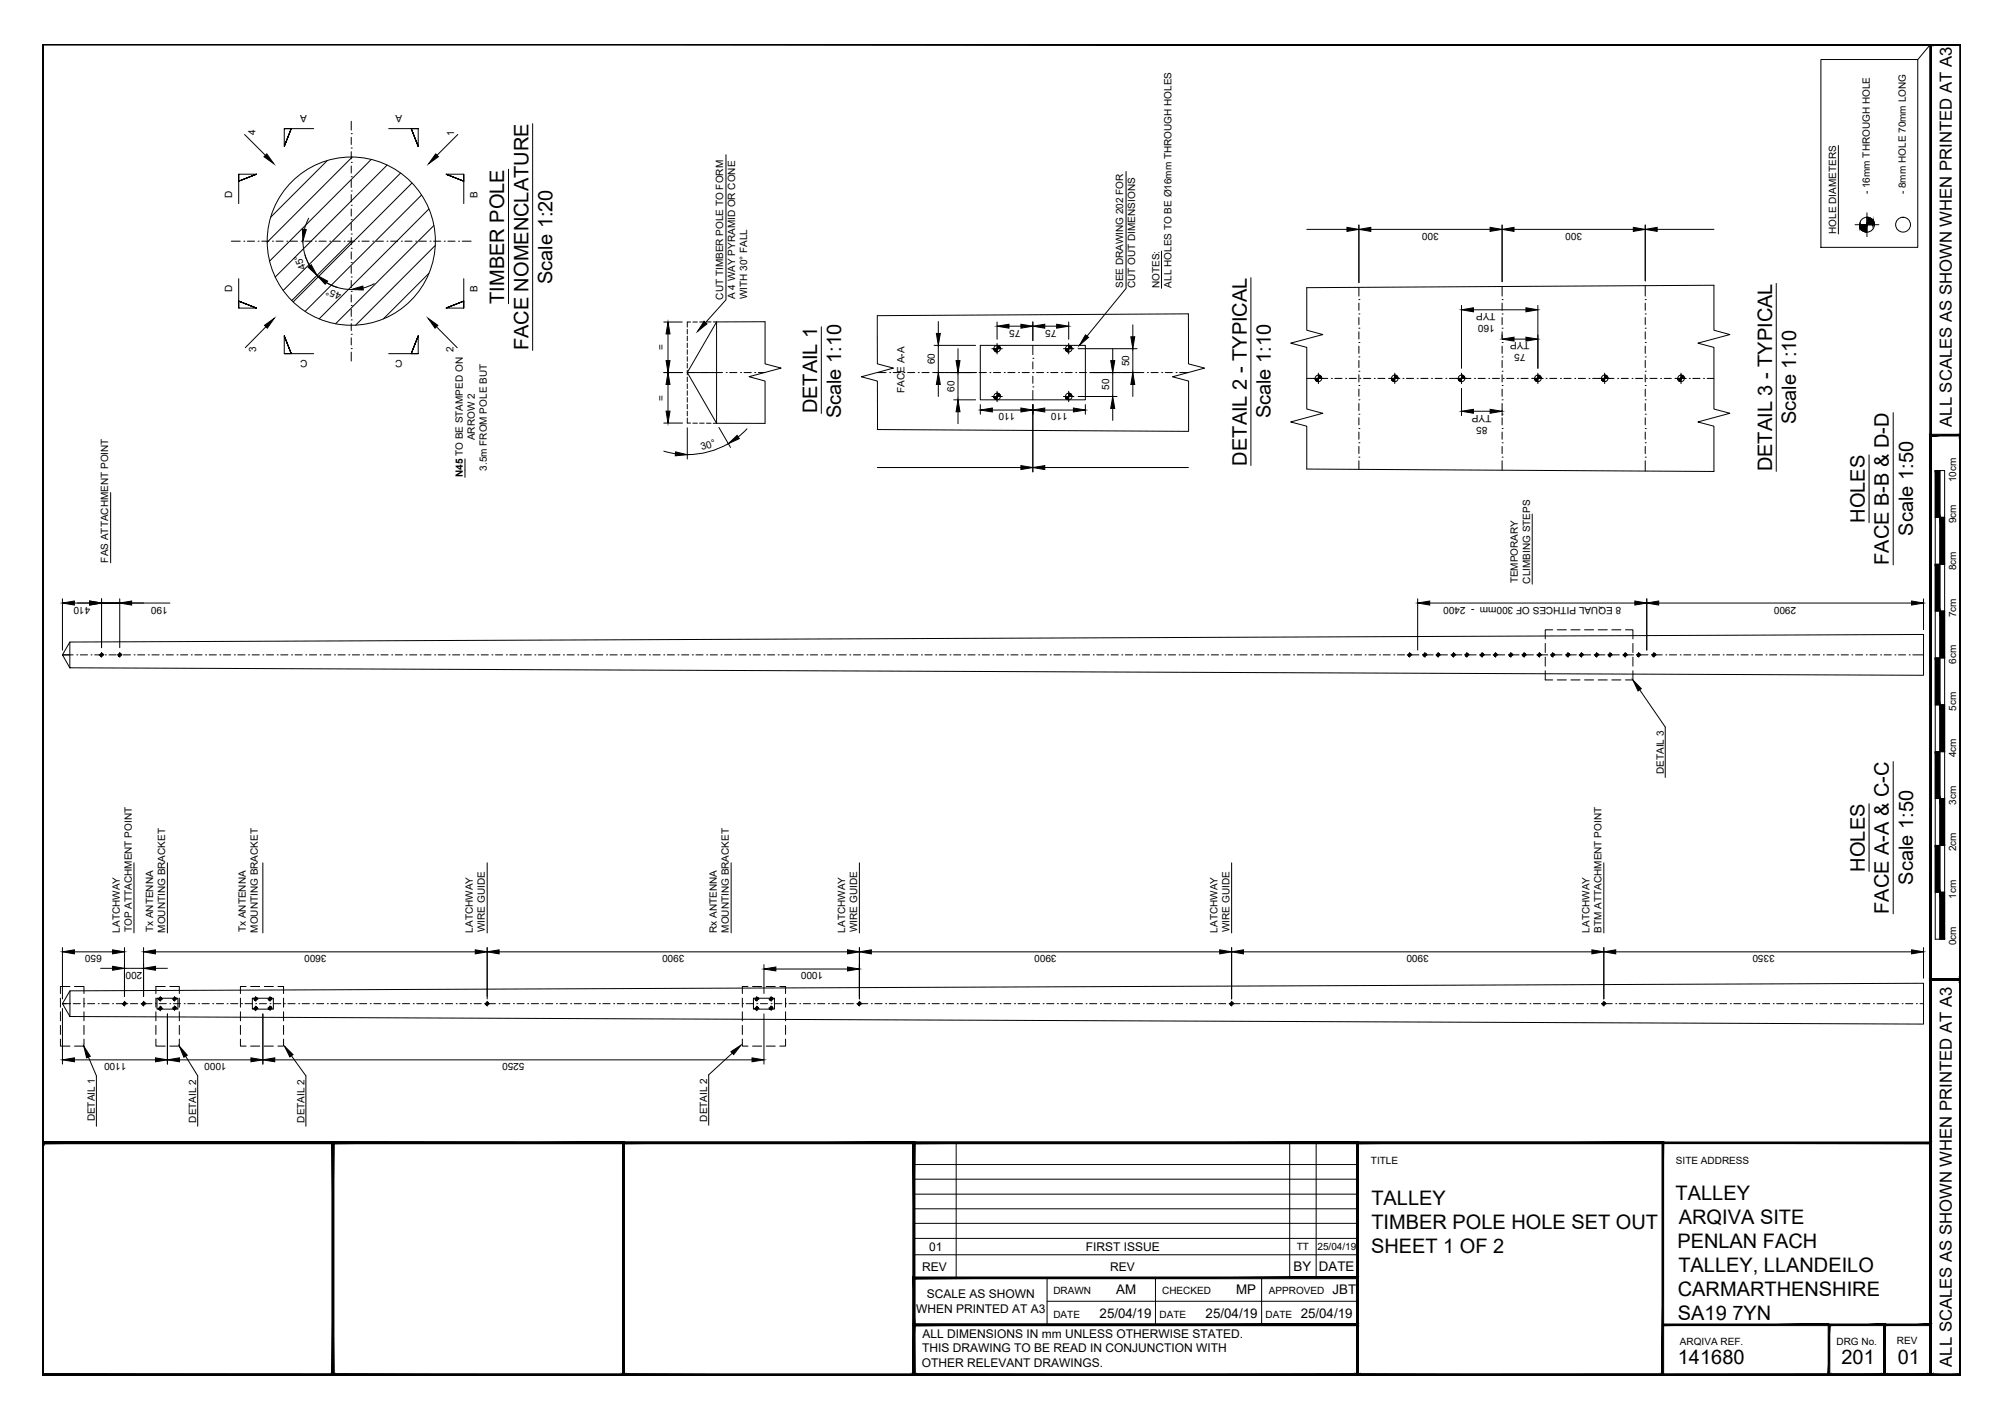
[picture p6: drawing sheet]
<svg xmlns="http://www.w3.org/2000/svg" width="420mm" height="297mm" viewBox="0 0 420 297" stroke-linecap="round" stroke-linejoin="round" font-family="sans-serif">
<defs><g id="words">
<g font-size="4.2">
<text x="115.8" y="59.5" transform="rotate(-90 115.8 59.5)">Scale 1:20</text>
<text x="105.7" y="63.6" transform="rotate(-90 105.7 63.6)">TIMBER POLE</text>
<text x="110.7" y="73.4" transform="rotate(-90 110.7 73.4)">FACE NOMENCLATURE</text>
<text x="171.2" y="86.6" transform="rotate(-90 171.2 86.6)">DETAIL 1</text>
<text x="176.3" y="87.7" transform="rotate(-90 176.3 87.7)">Scale 1:10</text>
<text x="266.3" y="87.7" transform="rotate(-90 266.3 87.7)">Scale 1:10</text>
<text x="376.4" y="88.9" transform="rotate(-90 376.4 88.9)">Scale 1:10</text>
<text x="261.2" y="97.5" transform="rotate(-90 261.2 97.5)">DETAIL 2 - TYPICAL</text>
<text x="371.3" y="98.7" transform="rotate(-90 371.3 98.7)">DETAIL 3 - TYPICAL</text>
<text x="390.8" y="109.5" transform="rotate(-90 390.8 109.5)">HOLES</text>
<text x="400.9" y="112.2" transform="rotate(-90 400.9 112.2)">Scale 1:50</text>
<text x="395.8" y="118.3" transform="rotate(-90 395.8 118.3)">FACE B-B &amp; D-D</text>
<text x="390.8" y="182.6" transform="rotate(-90 390.8 182.6)">HOLES</text>
<text x="400.9" y="185.3" transform="rotate(-90 400.9 185.3)">Scale 1:50</text>
<text x="395.8" y="191.4" transform="rotate(-90 395.8 191.4)">FACE A-A &amp; C-C</text>
<text x="351.1" y="251.4">TALLEY</text>
<text x="287.4" y="252.4">TALLEY</text>
<text x="287.4" y="257.5">TIMBER POLE HOLE SET OUT</text>
<text x="351.8" y="256.4">ARQIVA SITE</text>
<text x="287.3" y="262.5">SHEET 1 OF 2</text>
<text x="351.5" y="261.5">PENLAN FACH</text>
<text x="351.7" y="266.5">TALLEY, LLANDEILO</text>
<text x="351.6" y="271.5">CARMARTHENSHIRE</text>
<text x="351.6" y="276.6">SA19 7YN</text>
<text x="351.6" y="285.7">141680</text>
<text x="385.9" y="285.7">201</text>
<text x="397.7" y="285.7">01</text>
</g>
<g font-size="3.5">
<text x="409" y="89.4" transform="rotate(-90 409 89.4)">ALL SCALES AS SHOWN WHEN PRINTED AT A3</text>
<text x="409" y="286.3" transform="rotate(-90 409 286.3)">ALL SCALES AS SHOWN WHEN PRINTED AT A3</text>
</g>
<g font-size="2.8">
<text x="271.1" y="266.3">BY</text>
<text x="276.4" y="266.3">DATE</text>
<text x="233.9" y="271.1">AM</text>
<text x="259" y="271.1">MP</text>
<text x="279.3" y="271.1">JBT</text>
<text x="230.4" y="276">25/04/19</text>
<text x="252.7" y="276">25/04/19</text>
<text x="272.6" y="276">25/04/19</text>
</g>
<g font-size="2.5">
<text x="194.7" y="262">01</text>
<text x="227.5" y="262">FIRST ISSUE</text>
<text x="193.3" y="266.2">REV</text>
<text x="232.6" y="266.2">REV</text>
<text x="192" y="275">WHEN PRINTED AT A3</text>
<text x="194.2" y="272">SCALE AS SHOWN</text>
<text x="193.3" y="280.3">ALL DIMENSIONS IN mm UNLESS OTHERWISE STATED.</text>
<text x="193.2" y="286.3">OTHER RELEVANT DRAWINGS.</text>
<text x="193.3" y="283.3">THIS DRAWING TO BE READ IN CONJUNCTION WITH</text>
</g>
<g font-size="2.1">
<text x="53.6" y="28.3" transform="rotate(-90 53.6 28.3)">4</text>
<text x="64.3" y="24.1" transform="rotate(-180 64.3 24.1)">A</text>
<text x="84.3" y="24.1" transform="rotate(-180 84.3 24.1)">A</text>
<text x="95.2" y="28.5" transform="rotate(-90 95.2 28.5)">1</text>
<text x="48.7" y="41.4" transform="rotate(-90 48.7 41.4)">D</text>
<text x="100" y="41.4" transform="rotate(-90 100 41.4)">B</text>
<text x="391.8" y="40.7" transform="rotate(-90 391.8 40.7)">- 16mm THROUGH HOLE</text>
<text x="399.4" y="40.7" transform="rotate(-90 399.4 40.7)">- 8mm HOLE 70mm LONG</text>
<text x="301.5" y="48.8" transform="rotate(-180 301.5 48.8)">300</text>
<text x="331.5" y="48.8" transform="rotate(-180 331.5 48.8)">300</text>
<text x="384.8" y="49" transform="rotate(-90 384.8 49)">HOLE DIAMETERS</text>
<text x="64.1" y="56.1" transform="rotate(-113 64.1 56.1)">45°</text>
<text x="48.7" y="61.2" transform="rotate(-90 48.7 61.2)">D</text>
<text x="71.6" y="61.3" transform="rotate(-162 71.6 61.3)">45°</text>
<text x="100" y="61.1" transform="rotate(-90 100 61.1)">B</text>
<text x="151.5" y="62.8" transform="rotate(-90 151.5 62.8)">CUT TIMBER POLE TO FORM</text>
<text x="154" y="62.7" transform="rotate(-90 154 62.7)">A 4 WAY PYRAMID OR CONE</text>
<text x="156.6" y="62.7" transform="rotate(-90 156.6 62.7)">WITH 30° FALL</text>
<text x="235.4" y="60.3" transform="rotate(-90 235.4 60.3)">SEE DRAWING 202 FOR</text>
<text x="237.9" y="60.3" transform="rotate(-90 237.9 60.3)">CUT OUT DIMENSIONS</text>
<text x="243" y="60.4" transform="rotate(-90 243 60.4)">NOTES:</text>
<text x="245.5" y="60.2" transform="rotate(-90 245.5 60.2)">ALL HOLES TO BE Ø16mm THROUGH HOLES</text>
<text x="313.4" y="65.6" transform="rotate(-180 313.4 65.6)">TYP</text>
<text x="213.9" y="69.1" transform="rotate(-180 213.9 69.1)">75</text>
<text x="221.4" y="69.1" transform="rotate(-180 221.4 69.1)">75</text>
<text x="313.2" y="68.1" transform="rotate(-180 313.2 68.1)">160</text>
<text x="320.5" y="71.7" transform="rotate(-180 320.5 71.7)">TYP</text>
<text x="53.7" y="73.8" transform="rotate(-90 53.7 73.8)">3</text>
<text x="64.4" y="75.5" transform="rotate(-180 64.4 75.5)">C</text>
<text x="84.3" y="75.5" transform="rotate(-180 84.3 75.5)">C</text>
<text x="95" y="73.8" transform="rotate(-90 95 73.8)">2</text>
<text x="139.3" y="73.4" transform="rotate(-90 139.3 73.4)">=</text>
<text x="195.9" y="76.3" transform="rotate(-90 195.9 76.3)">60</text>
<text x="236.7" y="76.7" transform="rotate(-90 236.7 76.7)">50</text>
<text x="319.7" y="74.2" transform="rotate(-180 319.7 74.2)">75</text>
<text x="139.3" y="83.9" transform="rotate(-90 139.3 83.9)">=</text>
<text x="189.6" y="82.3" transform="rotate(-90 189.6 82.3)">FACE A-A</text>
<text x="200" y="82.1" transform="rotate(-90 200 82.1)">60</text>
<text x="232.4" y="81.7" transform="rotate(-90 232.4 81.7)">50</text>
<text x="212.8" y="86.6" transform="rotate(-180 212.8 86.6)">110</text>
<text x="223.8" y="86.6" transform="rotate(-180 223.8 86.6)">110</text>
<text x="311.7" y="89.4" transform="rotate(-180 311.7 89.4)">85</text>
<text x="312.5" y="86.8" transform="rotate(-180 312.5 86.8)">TYP</text>
<text x="99.5" y="92.2" transform="rotate(-90 99.5 92.2)">ARROW 2</text>
<text x="147.1" y="94.3" transform="rotate(-16 147.1 94.3)">30°</text>
<text x="97" y="100" transform="rotate(-90 97 100)">N45 TO BE STAMPED ON</text>
<text x="102" y="98.6" transform="rotate(-90 102 98.6)">3.5m FROM POLE BUT</text>
<text x="409.9" y="101" transform="rotate(-90 409.9 101)">10cm</text>
<text x="409.9" y="109.6" transform="rotate(-90 409.9 109.6)">9cm</text>
<text x="22.7" y="117.8" transform="rotate(-90 22.7 117.8)">FAS ATTACHMENT POINT</text>
<text x="409.9" y="119.5" transform="rotate(-90 409.9 119.5)">8cm</text>
<text x="318.1" y="122.2" transform="rotate(-90 318.1 122.2)">TEMPORARY</text>
<text x="320.6" y="122.3" transform="rotate(-90 320.6 122.3)">CLIMBING STEPS</text>
<text x="18.9" y="127.1" transform="rotate(-180 18.9 127.1)">410</text>
<text x="35.1" y="127.1" transform="rotate(-180 35.1 127.1)">190</text>
<text x="339.7" y="127.1" transform="rotate(-180 339.7 127.1)">8 EQUAL PITHCES OF 300mm - 2400</text>
<text x="376.4" y="127.1" transform="rotate(-180 376.4 127.1)">2900</text>
<text x="409.9" y="129.3" transform="rotate(-90 409.9 129.3)">7cm</text>
<text x="409.9" y="139.1" transform="rotate(-90 409.9 139.1)">6cm</text>
<text x="409.9" y="148.9" transform="rotate(-90 409.9 148.9)">5cm</text>
<text x="409.9" y="158.6" transform="rotate(-90 409.9 158.6)">4cm</text>
<text x="348.6" y="162.1" transform="rotate(-90 348.6 162.1)">DETAIL 3</text>
<text x="409.9" y="168.6" transform="rotate(-90 409.9 168.6)">3cm</text>
<text x="409.9" y="178.3" transform="rotate(-90 409.9 178.3)">2cm</text>
<text x="409.9" y="188.3" transform="rotate(-90 409.9 188.3)">1cm</text>
<text x="25.1" y="195.4" transform="rotate(-90 25.1 195.4)">LATCHWAY</text>
<text x="27.6" y="195.3" transform="rotate(-90 27.6 195.3)">TOP ATTACHMENT POINT</text>
<text x="32.1" y="195.3" transform="rotate(-90 32.1 195.3)">Tx ANTENNA</text>
<text x="34.6" y="195.4" transform="rotate(-90 34.6 195.4)">MOUNTING BRACKET</text>
<text x="51.5" y="195.3" transform="rotate(-90 51.5 195.3)">Tx ANTENNA</text>
<text x="54" y="195.4" transform="rotate(-90 54 195.4)">MOUNTING BRACKET</text>
<text x="99.1" y="195.4" transform="rotate(-90 99.1 195.4)">LATCHWAY</text>
<text x="101.6" y="195.2" transform="rotate(-90 101.6 195.2)">WIRE GUIDE</text>
<text x="150.2" y="195.4" transform="rotate(-90 150.2 195.4)">Rx ANTENNA</text>
<text x="152.7" y="195.4" transform="rotate(-90 152.7 195.4)">MOUNTING BRACKET</text>
<text x="177.1" y="195.4" transform="rotate(-90 177.1 195.4)">LATCHWAY</text>
<text x="179.6" y="195.2" transform="rotate(-90 179.6 195.2)">WIRE GUIDE</text>
<text x="255.1" y="195.4" transform="rotate(-90 255.1 195.4)">LATCHWAY</text>
<text x="257.6" y="195.2" transform="rotate(-90 257.6 195.2)">WIRE GUIDE</text>
<text x="333.1" y="195.4" transform="rotate(-90 333.1 195.4)">LATCHWAY</text>
<text x="335.6" y="195.4" transform="rotate(-90 335.6 195.4)">BTM ATTACHMENT POINT</text>
<text x="409.9" y="198" transform="rotate(-90 409.9 198)">0cm</text>
<text x="21.3" y="200.1" transform="rotate(-180 21.3 200.1)">650</text>
<text x="29.8" y="203.6" transform="rotate(-180 29.8 203.6)">200</text>
<text x="68.4" y="200.1" transform="rotate(-180 68.4 200.1)">3600</text>
<text x="143.4" y="200.1" transform="rotate(-180 143.4 200.1)">3900</text>
<text x="172.5" y="203.7" transform="rotate(-180 172.5 203.7)">1000</text>
<text x="221.4" y="200.1" transform="rotate(-180 221.4 200.1)">3900</text>
<text x="299.4" y="200.1" transform="rotate(-180 299.4 200.1)">3900</text>
<text x="371.9" y="200.1" transform="rotate(-180 371.9 200.1)">3350</text>
<text x="26.5" y="222.7" transform="rotate(-180 26.5 222.7)">1100</text>
<text x="47.5" y="222.7" transform="rotate(-180 47.5 222.7)">1000</text>
<text x="109.9" y="222.7" transform="rotate(-180 109.9 222.7)">5250</text>
<text x="19.9" y="234.9" transform="rotate(-90 19.9 234.9)">DETAIL 1</text>
<text x="41.1" y="235.2" transform="rotate(-90 41.1 235.2)">DETAIL 2</text>
<text x="63.8" y="235.2" transform="rotate(-90 63.8 235.2)">DETAIL 2</text>
<text x="148.2" y="235" transform="rotate(-90 148.2 235)">DETAIL 2</text>
<text x="287.3" y="243.9">TITLE</text>
<text x="351.2" y="243.9">SITE ADDRESS</text>
<text x="271.7" y="261.9">TT</text>
<text x="276.1" y="261.9">25/04/19</text>
<text x="220.8" y="271.1">DRAWN</text>
<text x="243.5" y="271.1">CHECKED</text>
<text x="265.9" y="271.1">APPROVED</text>
<text x="220.8" y="276">DATE</text>
<text x="243" y="276">DATE</text>
<text x="265.2" y="276">DATE</text>
<text x="352.1" y="281.6">ARQIVA REF.</text>
<text x="384.8" y="281.6">DRG No.</text>
<text x="397.5" y="281.6">REV</text>
</g>
</g></defs>
<!-- layer: 0 -->
<g fill="none" stroke="#000" stroke-width=".21">
<path d="M344.8 59.8v2.2M216.4 78h.1M216.4 75.1h.1M216.4 72.3v2M216.4 75.8v1.5M216.4 78.8v1.5M284.8 77.8h.1M284.8 74.8h.1M284.8 71.8h.1M284.8 68.7h.1M284.8 65.8h.1M284.8 62.8h.1"/>
<path d="M284.8 60.2v1.8M284.8 63.5v1.5M284.8 66.5v1.5M284.8 69.5v1.5M284.8 72.5v1.5M284.8 75.5v1.5M284.8 78.5v1.5M314.8 77.8h.1M314.8 74.8h.1M314.8 71.8h.1M314.8 68.7h.1M314.8 65.8h.1"/>
<path d="M314.8 62.8h.1M314.8 60v2M314.8 63.5v1.5M314.8 66.5v1.5M314.8 69.5v1.5M314.8 72.5v1.5M314.8 75.5v1.5M314.8 78.5v1.5M344.8 77.8h.1M344.8 74.8h.1M344.8 71.8h.1M344.8 68.7h.1"/>
<path d="M344.8 65.8h.1M344.8 62.8h.1M344.8 63.5v1.5M344.8 66.5v1.5M344.8 69.5v1.5M344.8 72.5v1.5M344.8 75.5v1.5M344.8 78.5v1.5M216.4 81h.1M216.4 81.8v2M284.8 95.8h.1M284.8 92.8h.1"/>
<path d="M284.8 89.8h.1M284.8 86.8h.1M284.8 83.8h.1M284.8 80.8h.1M284.8 81.5v1.5M284.8 84.5v1.5M284.8 87.5v1.5M284.8 90.5v1.5M284.8 93.5v1.5M284.8 96.5v1.8M314.8 95.8h.1M314.8 92.8h.1"/>
<path d="M314.8 89.8h.1M314.8 86.8h.1M314.8 83.8h.1M314.8 80.8h.1M314.8 81.5v1.5M314.8 84.5v1.5M314.8 87.5v1.5M314.8 90.5v1.5M314.8 93.5v1.5M314.8 96.5v2M344.8 95.8h.1M344.8 92.8h.1"/>
<path d="M344.8 89.8h.1M344.8 86.8h.1M344.8 83.8h.1M344.8 80.8h.1M344.8 81.5v1.5M344.8 84.5v1.5M344.8 87.5v1.5M344.8 90.5v1.5M344.8 93.5v1.5M344.8 96.5v2.2M405.5 98.6h2v98.1h-2zM406.5 98.6v98.1"/>
<path d="M405.5 118.2h2M405.5 108.4h2M13.1 137.2h2.2M16.1 137.2h.1M16.8 137.2h1.5M19.1 137.2h.1M19.8 137.2h1.5M22.1 137.2h.1M22.8 137.2h1.5M25.1 137.2h.1M25.8 137.2h1.5M28.1 137.2h.1"/>
<path d="M28.8 137.2h1.5M31.1 137.2h.1M31.8 137.2h1.5M34.1 137.2h.1M34.8 137.2h1.5M37.1 137.2h.1M37.8 137.2h1.5M40.1 137.2h.1M40.8 137.2h1.5M43.1 137.2h.1M43.8 137.2h1.5M46.1 137.2h.1"/>
<path d="M46.8 137.2h1.5M49.1 137.2h.1M49.8 137.2h1.5M52.1 137.2h.1M52.8 137.2h1.5M55.1 137.2h.1M55.8 137.2h1.5M58.1 137.2h.1M58.8 137.2h1.5M61.1 137.2h.1M61.8 137.2h1.5M64.1 137.2h.1"/>
<path d="M64.8 137.2h1.5M67.1 137.2h.1M67.8 137.2h1.5M70.1 137.2h.1M70.8 137.2h1.5M73.1 137.2h.1M73.8 137.2h1.5M76.1 137.2h.1M76.8 137.2h1.5M79.1 137.2h.1M79.8 137.2h1.5M82.1 137.2h.1"/>
<path d="M82.8 137.2h1.5M85.1 137.2h.1M85.8 137.2h1.5M88.1 137.2h.1M88.8 137.2h1.5M91.1 137.2h.1M91.8 137.2h1.5M94.1 137.2h.1M94.8 137.2h1.5M97.1 137.2h.1M97.8 137.2h1.5M100.1 137.2h.1"/>
<path d="M100.8 137.2h1.5M103.1 137.2h.1M103.8 137.2h1.5M106.1 137.2h.1M106.8 137.2h1.5M109.1 137.2h.1M109.8 137.2h1.5M112.1 137.2h.1M112.8 137.2h1.5M115.1 137.2h.1M115.8 137.2h1.5M118.1 137.2h.1"/>
<path d="M118.8 137.2h1.5M121.1 137.2h.1M121.8 137.2h1.5M124.1 137.2h.1M124.8 137.2h1.5M127.1 137.2h.1M127.8 137.2h1.5M130.1 137.2h.1M130.8 137.2h1.5M133.1 137.2h.1M133.8 137.2h1.5M136.1 137.2h.1"/>
<path d="M136.8 137.2h1.5M139.1 137.2h.1M139.8 137.2h1.5M142.1 137.2h.1M142.8 137.2h1.5M145.1 137.2h.1M145.8 137.2h1.5M148.1 137.2h.1M148.8 137.2h1.5M151.1 137.2h.1M151.8 137.2h1.5M154.1 137.2h.1"/>
<path d="M154.8 137.2h1.5M157.1 137.2h.1M157.8 137.2h1.5M160.1 137.2h.1M160.8 137.2h1.5M163.1 137.2h.1M163.8 137.2h1.5M166.1 137.2h.1M166.8 137.2h1.5M169.1 137.2h.1M169.8 137.2h1.5M172.1 137.2h.1"/>
<path d="M172.8 137.2h1.5M175.1 137.2h.1M175.8 137.2h1.5M178.1 137.2h.1M178.8 137.2h1.5M181.1 137.2h.1M181.8 137.2h1.5M184.1 137.2h.1M184.8 137.2h1.5M187.1 137.2h.1M187.8 137.2h1.5M190.1 137.2h.1"/>
<path d="M190.8 137.2h1.5M193.1 137.2h.1M193.8 137.2h1.5M196.1 137.2h.1M196.8 137.2h1.5M199.1 137.2h.1M199.8 137.2h1.5M202.1 137.2h.1M202.8 137.2h1.5M205.1 137.2h.1M205.8 137.2h1.5M208.1 137.2h.1"/>
<path d="M208.8 137.2h1.5M211.1 137.2h.1M211.8 137.2h1.5M214.1 137.2h.1M214.8 137.2h1.5M217.1 137.2h.1M217.8 137.2h1.5M220.1 137.2h.1M220.8 137.2h1.5M223.1 137.2h.1M223.8 137.2h1.5M226.1 137.2h.1"/>
<path d="M226.8 137.2h1.5M229.1 137.2h.1M229.8 137.2h1.5M232.1 137.2h.1M232.8 137.2h1.5M235.1 137.2h.1M235.8 137.2h1.5M238.1 137.2h.1M238.8 137.2h1.5M241.1 137.2h.1M241.8 137.2h1.5M244.1 137.2h.1"/>
<path d="M244.8 137.2h1.5M247.1 137.2h.1M247.8 137.2h1.5M250.1 137.2h.1M250.8 137.2h1.5M253.1 137.2h.1M253.8 137.2h1.5M256.1 137.2h.1M256.8 137.2h1.5M259.1 137.2h.1M259.8 137.2h1.5M262.1 137.2h.1"/>
<path d="M262.8 137.2h1.5M265.1 137.2h.1M265.8 137.2h1.5M268.1 137.2h.1M268.8 137.2h1.5M271.1 137.2h.1M271.8 137.2h1.5M274.1 137.2h.1M274.8 137.2h1.5M277.1 137.2h.1M277.8 137.2h1.5M280.1 137.2h.1"/>
<path d="M280.8 137.2h1.5M283.1 137.2h.1M283.8 137.2h1.5M286.1 137.2h.1M286.8 137.2h1.5M289.1 137.2h.1M289.8 137.2h1.5M292.1 137.2h.1M292.8 137.2h1.5M295.1 137.2h.1M295.8 137.2h1.5M298.1 137.2h.1"/>
<path d="M298.8 137.2h1.5M301.1 137.2h.1M301.8 137.2h1.5M304.1 137.2h.1M304.8 137.2h1.5M307.1 137.2h.1M307.8 137.2h1.5M310.1 137.2h.1M310.8 137.2h1.5M313.1 137.2h.1M313.8 137.2h1.5M316.1 137.2h.1"/>
<path d="M316.8 137.2h1.5M319.1 137.2h.1M319.8 137.2h1.5M322.1 137.2h.1M322.8 137.2h1.5M325.1 137.2h.1M325.8 137.2h1.5M328.1 137.2h.1M328.8 137.2h1.5M331.1 137.2h.1M331.8 137.2h1.5M334.1 137.2h.1"/>
<path d="M334.8 137.2h1.5M337.1 137.2h.1M337.8 137.2h1.5M340.1 137.2h.1M340.8 137.2h1.5M343.1 137.2h.1M343.8 137.2h1.5M346.1 137.2h.1M346.8 137.2h1.5M349.1 137.2h.1M349.8 137.2h1.5M352.1 137.2h.1"/>
<path d="M352.8 137.2h1.5M355.1 137.2h.1M355.8 137.2h1.5M358.1 137.2h.1M358.8 137.2h1.5M361.1 137.2h.1M361.8 137.2h1.5M364.1 137.2h.1M364.8 137.2h1.5M367.1 137.2h.1M367.8 137.2h1.5M370.1 137.2h.1"/>
<path d="M370.8 137.2h1.5M373.1 137.2h.1M373.8 137.2h1.5M376.1 137.2h.1M376.8 137.2h1.5M379.1 137.2h.1M379.8 137.2h1.5M382.1 137.2h.1M382.8 137.2h1.5M385.1 137.2h.1M385.8 137.2h1.5M388.1 137.2h.1"/>
<path d="M388.8 137.2h1.5M391.1 137.2h.1M391.8 137.2h1.5M394.1 137.2h.1M394.8 137.2h1.5M397.1 137.2h.1M397.8 137.2h1.5M400.1 137.2h.1M400.8 137.2h2.3M405.5 137.8h2M405.5 128h2M405.5 157.5h2"/>
<path d="M405.5 147.7h2M405.5 177.1h2M405.5 167.3h2M405.5 186.9h2M13.1 210.2h.8M14.6 210.2h.1M15.3 210.2h1.5M17.6 210.2h.1M18.3 210.2h1.5M20.6 210.2h.1M21.3 210.2h1.5M23.6 210.2h.1"/>
<path d="M24.3 210.2h1.5M26.6 210.2h.1M27.3 210.2h1.5M29.6 210.2h.1M30.3 210.2h1.5M32.6 210.2h.1M33.3 210.2h1.5M35.6 210.2h.1M36.4 210.2h1.4M38.6 210.2h.1M39.3 210.2h1.5M41.6 210.2h.1"/>
<path d="M42.3 210.2h1.5M44.6 210.2h.1M45.3 210.2h1.5M47.6 210.2h.1M48.3 210.2h1.5M50.6 210.2h.1M51.3 210.2h1.5M53.6 210.2h.1M54.3 210.2h1.5M56.6 210.2h.1M57.3 210.2h1.6M59.6 210.2h.1"/>
<path d="M60.3 210.2h1.5M62.6 210.2h.1M63.3 210.2h1.5M65.6 210.2h.1M66.3 210.2h1.5M68.6 210.2h.1M69.3 210.2h1.5M71.6 210.2h.1M72.3 210.2h1.5M74.6 210.2h.1M75.3 210.2h1.5M77.6 210.2h.1"/>
<path d="M78.3 210.2h1.5M80.6 210.2h.1M81.4 210.2h1.4M83.6 210.2h.1M84.3 210.2h1.5M86.6 210.2h.1M87.3 210.2h1.5M89.6 210.2h.1M90.3 210.2h1.5M92.6 210.2h.1M93.3 210.2h1.5M95.6 210.2h.1"/>
<path d="M96.3 210.2h1.5M98.6 210.2h.1M99.3 210.2h1.5M101.6 210.2h.1M102.3 210.2h1.5M104.6 210.2h.1M105.3 210.2h1.5M107.6 210.2h.1M108.3 210.2h1.5M110.6 210.2h.1M111.3 210.2h1.5M113.6 210.2h.1"/>
<path d="M114.3 210.2h1.5M116.6 210.2h.1M117.3 210.2h1.5M119.6 210.2h.1M120.3 210.2h1.5M122.6 210.2h.1M123.3 210.2h1.5M125.6 210.2h.1M126.3 210.2h1.5M128.6 210.2h.1M129.3 210.2h1.5M131.6 210.2h.1"/>
<path d="M132.3 210.2h1.5M134.6 210.2h.1M135.3 210.2h1.5M137.6 210.2h.1M138.3 210.2h1.5M140.6 210.2h.1M141.3 210.2h1.5M143.6 210.2h.1M144.3 210.2h1.5M146.6 210.2h.1M147.3 210.2h1.5M149.6 210.2h.1"/>
<path d="M150.3 210.2h1.5M152.6 210.2h.1M153.3 210.2h1.5M155.6 210.2h.1M156.3 210.2h1.5M158.6 210.2h.1M159.3 210.2h1.5M161.6 210.2h.1M162.3 210.2h1.5M164.6 210.2h.1M165.3 210.2h1.5M167.6 210.2h.1"/>
<path d="M168.3 210.2h1.5M170.6 210.2h.1M171.3 210.2h1.5M173.6 210.2h.1M174.3 210.2h1.5M176.6 210.2h.1M177.3 210.2h1.5M179.6 210.2h.1M180.3 210.2h1.5M182.6 210.2h.1M183.3 210.2h1.5M185.6 210.2h.1"/>
<path d="M186.3 210.2h1.5M188.6 210.2h.1M189.3 210.2h1.5M191.6 210.2h.1M192.3 210.2h1.5M194.6 210.2h.1M195.3 210.2h1.5M197.6 210.2h.1M198.3 210.2h1.5M200.6 210.2h.1M201.3 210.2h1.5M203.6 210.2h.1"/>
<path d="M204.3 210.2h1.5M206.6 210.2h.1M207.3 210.2h1.5M209.6 210.2h.1M210.3 210.2h1.5M212.6 210.2h.1M213.3 210.2h1.5M215.6 210.2h.1M216.3 210.2h1.5M218.6 210.2h.1M219.3 210.2h1.5M221.6 210.2h.1"/>
<path d="M222.3 210.2h1.5M224.6 210.2h.1M225.3 210.2h1.5M227.6 210.2h.1M228.3 210.2h1.5M230.6 210.2h.1M231.3 210.2h1.5M233.6 210.2h.1M234.3 210.2h1.5M236.6 210.2h.1M237.3 210.2h1.5M239.6 210.2h.1"/>
<path d="M240.3 210.2h1.5M242.6 210.2h.1M243.3 210.2h1.5M245.6 210.2h.1M246.3 210.2h1.5M248.6 210.2h.1M249.3 210.2h1.5M251.6 210.2h.1M252.3 210.2h1.5M254.6 210.2h.1M255.3 210.2h1.5M257.6 210.2h.1"/>
<path d="M258.3 210.2h1.5M260.6 210.2h.1M261.3 210.2h1.5M263.6 210.2h.1M264.3 210.2h1.5M266.6 210.2h.1M267.3 210.2h1.5M269.6 210.2h.1M270.3 210.2h1.5M272.6 210.2h.1M273.3 210.2h1.5M275.6 210.2h.1"/>
<path d="M276.3 210.2h1.5M278.6 210.2h.1M279.3 210.2h1.5M281.6 210.2h.1M282.3 210.2h1.5M284.6 210.2h.1M285.3 210.2h1.5M287.6 210.2h.1M288.3 210.2h1.5M290.6 210.2h.1M291.3 210.2h1.5M293.6 210.2h.1"/>
<path d="M294.3 210.2h1.5M296.6 210.2h.1M297.3 210.2h1.5M299.6 210.2h.1M300.3 210.2h1.5M302.6 210.2h.1M303.3 210.2h1.5M305.6 210.2h.1M306.3 210.2h1.5M308.6 210.2h.1M309.3 210.2h1.5M311.6 210.2h.1"/>
<path d="M312.3 210.2h1.5M314.6 210.2h.1M315.3 210.2h1.5M317.6 210.2h.1M318.3 210.2h1.5M320.6 210.2h.1M321.3 210.2h1.5M323.6 210.2h.1M324.3 210.2h1.5M326.6 210.2h.1M327.3 210.2h1.5M329.6 210.2h.1"/>
<path d="M330.3 210.2h1.5M332.6 210.2h.1M333.3 210.2h1.5M335.6 210.2h.1M336.3 210.2h1.5M338.6 210.2h.1M339.3 210.2h1.5M341.6 210.2h.1M342.3 210.2h1.5M344.6 210.2h.1M345.3 210.2h1.5M347.6 210.2h.1"/>
<path d="M348.3 210.2h1.5M350.6 210.2h.1M351.3 210.2h1.5M353.6 210.2h.1M354.3 210.2h1.5M356.6 210.2h.1M357.3 210.2h1.5M359.6 210.2h.1M360.3 210.2h1.5M362.6 210.2h.1M363.3 210.2h1.5M365.6 210.2h.1"/>
<path d="M366.3 210.2h1.5M368.6 210.2h.1M369.3 210.2h1.5M371.6 210.2h.1M372.3 210.2h1.5M374.6 210.2h.1M375.3 210.2h1.5M377.6 210.2h.1M378.3 210.2h1.5M380.6 210.2h.1M381.3 210.2h1.5M383.6 210.2h.1"/>
<path d="M384.3 210.2h1.5M386.6 210.2h.1M387.3 210.2h1.5M389.6 210.2h.1M390.3 210.2h1.5M392.6 210.2h.1M393.3 210.2h1.5M395.6 210.2h.1M396.3 210.2h1.5M398.6 210.2h.1M399.3 210.2h1.5M401.6 210.2h.1"/>
<path d="M402.3 210.2h.8M200.4 239.4v28.3M270.3 239.4v28.3M275.8 239.4v28.3M191.5 250.1h93M191.5 247h93M191.5 243.9h93M191.5 256.3h93M191.5 253.2h93M191.5 259.4h93M191.5 262.8h93M219.4 267.7v9.8"/>
<path d="M219.4 272.6h65.1M242.1 267.7v9.8M264.4 267.7v9.8"/>
</g>
<!-- layer: MEDIUM THICKNESS -->
<g fill="none" stroke="#000" stroke-width=".21">
<path d="M359.2 59.8l-85.4 .5M388.7 47.1h5M391.2 44.6v5M144 78h6.2M150.2 67.4l-6.2 10.6 6.2 10.7M150.2 67.4v21.3M160.3 67.4h-10.1M207.8 73h2.2M208.9 71.9v2.2M222.8 73h2.3M224 71.9v2.2M249 65.7l-65.2 .4"/>
<path d="M275.2 79.3h2.2M276.3 78.2v2.2M291.2 79.3h2.2M292.3 78.2v2.2M305.2 79.3h2.2M306.3 78.2v2.2M321.2 79.3h2.2M322.3 78.2v2.2M335.2 79.3h2.2M336.3 78.2v2.2M351.2 79.3h2.2M352.3 78.2v2.2"/>
<path d="M150.2 88.7h10.1M183.8 90l65.2 .4M207.8 83.1h2.2M208.9 82v2.2M222.8 83.1h2.3M224 82v2.2M273.8 98.3l85.4 .5M14.6 134.5l388.5-1.6v8.6l-388.5-1.6zM14.6 137.2h-1.5l1.5 2.7M14.6 134.5l-1.5 2.7M14.7 207.6l388.4-1.6v8.5l-388.4-1.6zM14.7 210.2h-1.6l1.6 2.7"/>
<path d="M14.7 207.6l-1.6 2.6"/>
<circle cx="73.6" cy="50.5" r="17.6"/>
<circle cx="391.2" cy="47.1" r="1.56"/>
<circle cx="398.8" cy="47.1" r="1.56"/>
<circle cx="209" cy="73" r=".69"/>
<circle cx="224" cy="73" r=".69"/>
<circle cx="276.3" cy="79.3" r=".69"/>
<circle cx="292.3" cy="79.3" r=".69"/>
<circle cx="306.3" cy="79.3" r=".69"/>
<circle cx="322.3" cy="79.3" r=".69"/>
<circle cx="336.3" cy="79.3" r=".69"/>
<circle cx="352.3" cy="79.3" r=".69"/>
<circle cx="209" cy="83" r=".69"/>
<circle cx="224" cy="83" r=".69"/>
</g>
<!-- layer: TEXT AND DIMENSIONS -->
<g fill="none" stroke="#000" stroke-width=".21">
<path d="M381.6 12.5h20.3v39.3h-20.3zM404.6 9.3l-2.7 3.2M50 36.5v1.5l3.7-1.5-3.7 1.5 3.7-1.5h-3.7v6.2M51.3 28.2l4.3 4.3M59.6 26.9h1.4l-1.4 3.8 1.4-3.8-1.4 3.8v-3.8h6.1M68.6 33.6l-11.9 11.9M73.6 37h.1M73.6 34h.1M73.6 31h.1M73.6 28h.1M73.6 25.4v1.9M73.6 28.8v1.5"/>
<path d="M73.6 31.8v1.5M73.6 34.8v1.5M73.6 37.8v1.5M73.8 32.9l-17.8 17.8M77.8 33.4l-21.3 21.3M81.1 34.6l-23.4 23.4M81.5 26.9h6.1v3.8l-1.4-3.8 1.4 3.8-1.4-3.8h1.4M83.9 36.3l-24.6 24.6M86.3 38.3l-24.9 24.9M95.9 28.2l-4.3 4.3M97.2 36.5v1.5l-3.7-1.5 3.7 1.5-3.7-1.5h3.7v6.2M106.6 35.5v28.1"/>
<path d="M111.6 25.9v47.5M152.1 32.4v30.4l-4.2 4.8M236 35.9v24.5l-8.2 10M385.2 30.5v18.5M48.5 50.5h1.8M50 58.4v6.1h3.7l-3.7-1.4 3.7 1.4-3.7-1.4v1.4M51.1 50.5h.1M51.8 50.5h1.5M54.1 50.5h.1M54.8 50.5h1.6M57.1 50.5h.1M57.9 50.5h1.4"/>
<path d="M60.1 50.5h.1M60.8 50.5h1.5M63.1 50.5h.1M63.5 50.5a10.1 10.1 0 0 0 10.1 10.1M63.8 50.5h1.5M63.9 53.4l1 2.3M64.7 45.7l-.9 2.3M66.1 50.5h.1M66.9 50.5h1.5M68.4 59.2l2.3 1M69.1 50.5h.1M69.9 50.5h1.4"/>
<path d="M72.1 50.5h.1M72.8 50.5h1.5M73.6 58h.1M73.6 55h.1M73.6 52h.1M73.6 49h.1M73.6 46h.1M73.6 43h.1M73.6 40h.1M73.6 40.8v1.5M73.6 43.8v1.5M73.6 46.8v1.5"/>
<path d="M73.6 49.8v1.5M73.6 52.8v1.5M73.6 55.8v1.5M73.6 58.8v1.5M73.6 50.5l-12.5 12.5M75.1 50.5h.1M75.8 50.5h1.6M78.1 50.5h.1M78.4 59.4l-2.3 .9M78.9 50.5h1.5M81.1 50.5h.1M81.9 50.5h1.5"/>
<path d="M84.1 50.5h.1M84.8 50.5h1.5M87.1 50.5h.1M87.8 50.5h1.6M88.3 40.9l-24.4 24.3M89.9 43.8l-23 23M89.9 57.3l-9.6 9.5M90.1 50.5h.1M90.9 50.5h1.5M90.9 47.2l-20.6 20.6M91.2 51.4l-16.7 16.7M93.1 50.5h.1"/>
<path d="M93.9 50.5h1.5M96.1 50.5h.1M96.9 50.5h1.8M97.2 58.4v6.1h-3.7l3.7-1.4-3.7 1.4 3.7-1.4v1.4M243.4 52.6v7.8M262.1 58.2v39.3M273.8 48h8.5M284.8 47.1v12.1M287.3 48h25M314.8 47.1v11.9M317.3 48h25M344.8 47.1v11.7"/>
<path d="M347.3 48h11.9M359.2 59.8v9.4l3.3 .9-6.7 1.8 3.4 .9v12.9l3.3 .9-6.7 1.8 3.4 .9v9.5M372.2 59.4v39.3M55.7 68.5l-4.3 4.3M59.6 74.1h1.4l-1.4-3.7 1.4 3.7-1.4-3.7v3.7h6.1M73.6 73h.1M73.6 70h.1M73.6 67h.1M73.6 64h.1M73.6 61h.1M73.6 61.8v1.5M73.6 64.8v1.5"/>
<path d="M73.6 67.8v1.5M73.6 70.8v1.5M73.6 73.8v1.8M81.5 74.1h6.1v-3.7l-1.4 3.7 1.4-3.7-1.4 3.7h1.4M91.5 68.5l4.3 4.3M139.1 78h3.9M139.1 67.5h3.9M140 70v5.5M144 78h1.4M146.2 78h.1M146.9 78h1.5M149.2 78h.1"/>
<path d="M149.9 78h1.5M152.2 78h.1M152.9 78h1.5M155.2 78h.1M155.9 78h1.5M158.2 78h.1M158.9 78h1.4M160.3 67.4v8.8l3.4 .9-6.7 1.8 3.3 .9v8.9M172.1 68.5v18.1M183.8 66.1l.1 10.1 3.3 .9-6.7 1.8 3.4 .9v10.2M183.8 78h1.9M186.4 78h.1"/>
<path d="M187.2 78h1.5M189.4 78h.1M190.2 78h1.5M192.4 78h.1M193.2 78h1.5M195.4 78h.1M195.7 78h8.7M195.7 72.3h8.7M196.6 67.4v2.5M196.6 72.3v5.7M198.4 78h.1M200.8 73v2.5"/>
<path d="M200.8 78v5.8M201.4 78h.1M204.4 78h.1M205.2 78h1.5M207.4 78h.1M208.2 78h1.5M208.9 67.4v3.7M210.4 78h.1M211.2 78h1.5M211.4 68.3h2.5M213.4 78h.1M214.2 78h1.5"/>
<path d="M216.4 78h.1M216.4 67.4v4M217.2 78h1.5M218.9 68.3h2.5M219.4 78h.1M220.2 78h1.5M222.4 78h.1M223.2 78h1.5M224 67.4v3.7M225.4 78h.1M225.9 73h12.4M226.2 78h1.5"/>
<path d="M228.4 78h.1M228.4 78h11.3M231.4 78h.1M233.2 73v2.5M233.2 78v5.1M234.4 78h.1M237.4 68.1v2.4M237.4 73v5M237.4 78h.1M240.4 78h.1M241.2 78h1.5M243.4 78h.1"/>
<path d="M244.2 78h1.5M246.5 78h.1M247.2 78h1.8M249 65.7l.1 10.5 3.3 .9-6.7 1.8 3.4 .9v10.6M273.8 79.3h1.4M273.8 60.3v8.9l3.4 .9-6.7 1.8 3.3 .9v12.9l3.4 .9-6.7 1.8 3.3 .9v9M276 79.3h.1M276.7 79.3h1.5M279 79.3h.1M279.7 79.3h1.5M282 79.3h.1M282.7 79.3h1.5"/>
<path d="M285 79.3h.1M285.7 79.3h1.5M288 79.3h.1M288.7 79.3h1.5M291 79.3h.1M291.7 79.3h1.5M294 79.3h.1M294.7 79.3h1.5M297 79.3h.1M297.7 79.3h1.5M300 79.3h.1M300.7 79.3h1.5"/>
<path d="M303 79.3h.1M303.7 79.3h1.5M306 79.3h.1M306.3 64v13.2M306.7 79.3h1.5M308.8 64.9h11M309 79.3h.1M309.7 79.3h1.5M312 79.3h.1M312.7 79.3h1.5M314.8 70.1v.7M315 79.3h.1"/>
<path d="M315.7 79.3h1.5M317.3 71h2.5M318 79.3h.1M318.7 79.3h1.5M321 79.3h.1M321.7 79.3h1.5M322.3 64v13.2M324 79.3h.1M324.7 79.3h1.5M327 79.3h.1M327.7 79.3h1.5M330 79.3h.1"/>
<path d="M330.7 79.3h1.5M333 79.3h.1M333.7 79.3h1.5M336 79.3h.1M336.7 79.3h1.5M339 79.3h.1M339.7 79.3h1.5M342 79.3h.1M342.7 79.3h1.5M345 79.3h.1M345.7 79.3h1.5M348 79.3h.1"/>
<path d="M348.7 79.3h1.5M351 79.3h.1M351.7 79.3h1.5M354 79.3h.1M354.7 79.3h1.5M357 79.3h.1M357.7 79.3h1.5M97.4 96.1v3.9M139.1 88.6h3.9M139.1 94.5l2.4 .5M140 80.5v5.6M144 89.6v6.6"/>
<path d="M150.7 89.5l2.4 4.2M152.6 92.9a17.2 17.2 0 0 1-8.6 2.3M156.5 89.8l-1.8 1.7M183.8 97.9h30.1M196.6 80.5v2.6M199.9 83.8h4.5M200.8 86.3v2.5M205.4 84.8v2M207.9 85.9h6M216.4 84.8v14M218.9 97.9h30.1M218.9 85.9h6"/>
<path d="M225.9 83.1h8.2M227.4 84.8v2M233.2 85.6v2.5M237.4 80.5v2.6M306.3 81.4v5.7M308.8 86.1h3.5M314.8 85.9v1.2M391.7 95.3v14.2M396.7 86.4v31.9M23.2 103.2v14.7M321.1 107.7v14.7M13.1 125.4v10.8"/>
<path d="M15.6 126.3h3.2M20.8 137.2h1M21.3 126.3h3.8h-3.8M21.3 125.4v10.3M21.3 136.7v1M24.6 137.2h1M25.1 126.3h10.5M25.1 125.4v10.3M25.1 136.7v1M294.9 137.2h1M295.4 136.7v1M297.1 125.4v10.8"/>
<path d="M298.1 137.2h1M298.6 136.7v1M299.6 126.3h43M300.9 137.2h1M301.4 136.7v1M304.1 137.2h1M304.6 136.7v1M306.9 137.2h1M307.4 136.7v1M310.1 137.2h1M310.6 136.7v1M312.9 137.2h1"/>
<path d="M313.4 136.7v1M316.1 137.2h1M316.6 136.7v1M318.9 137.2h1M319.4 136.7v1M322.1 137.2h1M322.6 136.7v1M323.8 134.8v1.9M323.8 137.6v2M324.9 137.2h1M325.4 131.9h-1.6v1.9M325.4 136.7v1"/>
<path d="M326.3 131.9h1.9M328.1 137.2h1M328.6 136.7v1M329.2 131.9h1.9M330.9 137.2h1M331.4 136.7v1M332 131.9h2M334.1 137.2h1M334.6 136.7v1M334.9 131.9h1.9M336.9 137.2h1M337.4 136.7v1"/>
<path d="M337.8 131.9h1.9M340.1 137.2h1M340.6 136.7v1M340.6 131.9h1.6v1.9M342.2 134.8v1.9M342.2 137.6v2M342.9 137.2h1M343.4 136.7v1M345.1 125.4v10.8M346.1 137.2h1M346.6 136.7v1M347.6 126.3h53"/>
<path d="M403.1 125.4v6.5M323.8 140.5v1.9h1.6M326.3 142.4h1.9M329.2 142.4h1.9M332 142.4h2M334.9 142.4h1.9M337.8 142.4h1.9M342.2 140.5v1.9h-1.6M343.6 144.5l5.4 7.8v10.6M396.7 159.5v31.9M391.7 168.4v14.2M13.1 198.5v10.8"/>
<path d="M15.6 199.4h8M26.1 198.5v10.2M28.1 180.7v14.7M30.1 198.5v10.2M32.6 199.4h67M35.1 180.7v14.7M55.1 180.7v14.7M102.1 180.7v14.7M102.1 198.5v10.8M104.6 199.4h73M153.2 180.7v14.7M180.1 180.7v14.7"/>
<path d="M180.1 198.5v10.8M182.6 199.4h73M258.1 180.7v14.7M258.1 198.5v10.8M260.6 199.4h73M336.1 180.7v14.7M336.1 198.5v10.8M338.6 199.4h62M403.1 198.5v6.4M12.7 217.7v1.4h2M12.7 209.1v1.9M12.7 211.9v1.9"/>
<path d="M12.7 214.8v1.9M13.1 211.2v11.7M14.7 206.7h-2v1.4M15.6 206.7h2v1.4M17.6 217.7v1.4h-2M17.6 209.1v1.9M17.6 211.9v1.9M17.6 214.8v1.9M21.1 202.8h2.5M25.6 210.2h1M26.1 209.7v1.1M26.1 202.8h4"/>
<path d="M29.6 210.2h1M30.1 209.7v1.1M32.6 202.8h2.5M32.7 217.7v1.4h1.9M32.7 209.1v1.9M32.7 211.9v1.9M32.7 214.8v1.9M32.9 209.1h4.4v2.3h-4.4zM33.1 209.3h1M33.1 211.2h1M33.6 208.7v1M33.6 210.8v1"/>
<path d="M34.6 206.7h-1.9v1.4M35.1 212.4v10.5M35.6 206.7h2v1.4M36.1 211.2h1M36.1 209.3h1M36.6 208.7v1M36.6 210.7v1M37.6 217.7v1.4h-2M37.6 209.1v1.9M37.6 211.9v1.9M37.6 214.8v1.9M50.4 217.7v1.4h1.2"/>
<path d="M50.4 209.1v1.9M50.4 211.9v1.9M50.4 214.8v1.9M51.6 206.7h-1.2v1.4M52.5 206.7h1.9M52.5 219.1h1.9M52.9 209.1h4.4v2.3h-4.4zM53.1 209.3h1M53.1 211.2h1M53.6 208.7v1M53.6 210.8v1M55.1 212.4v10.5"/>
<path d="M55.4 206.7h1.9M55.4 219.1h1.9M56.1 211.2h1M56.1 209.3h1M56.6 208.7v1M56.6 210.7v1M58.2 206.7h1.2v1.4M59.4 217.7v1.4h-1.2M59.4 209.1v1.9M59.4 211.9v1.9M59.4 214.8v1.9M101.6 210.2h1"/>
<path d="M102.1 209.7v1.1M155.6 217.7v1.4h1.1M155.6 209.1v1.9M155.6 211.9v1.9M155.6 214.8v1.9M156.7 206.7h-1.1v1.4M157.7 206.7h1.9M157.7 219.1h1.9M157.9 209.1h4.4v2.3h-4.4zM158.1 209.3h1M158.1 211.2h1M158.6 208.7v1"/>
<path d="M158.6 210.8v1M160.1 202.1v6M160.1 212.4v10.5M160.6 206.7h1.9M160.6 219.1h1.9M161.1 211.2h1M161.1 209.3h1M161.6 208.7v1M161.6 210.7v1M162.6 203h15M163.4 206.7h1.2v1.4M164.6 217.7v1.4h-1.2"/>
<path d="M164.6 209.1v1.9M164.6 211.9v1.9M164.6 214.8v1.9M179.6 210.2h1M180.1 209.7v1.1M257.6 210.2h1M258.1 209.7v1.1M335.6 210.2h1M336.1 209.7v1.1M15.6 222h17M18.5 221.4l1.7 4v10.5M37.6 222h15"/>
<path d="M38.9 221.3l2.5 4.1v10.5M57.6 222h100M61.1 221.2l3 4.2v10.5M153.4 220.6l-4.9 4.5v10.6"/>
<circle cx="21.3" cy="137.2" r=".31"/>
<circle cx="25.1" cy="137.2" r=".31"/>
<circle cx="295.4" cy="137.2" r=".31"/>
<circle cx="298.6" cy="137.2" r=".31"/>
<circle cx="301.4" cy="137.2" r=".31"/>
<circle cx="304.6" cy="137.2" r=".31"/>
<circle cx="307.4" cy="137.2" r=".31"/>
<circle cx="310.6" cy="137.2" r=".31"/>
<circle cx="313.4" cy="137.2" r=".31"/>
<circle cx="316.6" cy="137.2" r=".31"/>
<circle cx="319.4" cy="137.2" r=".31"/>
<circle cx="322.6" cy="137.2" r=".31"/>
<circle cx="325.4" cy="137.2" r=".31"/>
<circle cx="328.6" cy="137.2" r=".31"/>
<circle cx="331.4" cy="137.2" r=".31"/>
<circle cx="334.6" cy="137.2" r=".31"/>
<circle cx="337.4" cy="137.2" r=".31"/>
<circle cx="340.6" cy="137.2" r=".31"/>
<circle cx="343.4" cy="137.2" r=".31"/>
<circle cx="346.6" cy="137.2" r=".31"/>
<circle cx="26.1" cy="210.2" r=".31"/>
<circle cx="30.1" cy="210.2" r=".31"/>
<circle cx="33.6" cy="209.2" r=".31"/>
<circle cx="33.6" cy="211.2" r=".31"/>
<circle cx="36.6" cy="209.2" r=".31"/>
<circle cx="36.6" cy="211.2" r=".31"/>
<circle cx="53.6" cy="211.2" r=".31"/>
<circle cx="53.6" cy="209.2" r=".31"/>
<circle cx="56.6" cy="209.2" r=".31"/>
<circle cx="56.6" cy="211.2" r=".31"/>
<circle cx="102.1" cy="210.2" r=".31"/>
<circle cx="158.6" cy="209.2" r=".31"/>
<circle cx="158.6" cy="211.2" r=".31"/>
<circle cx="161.6" cy="209.2" r=".31"/>
<circle cx="161.6" cy="211.2" r=".31"/>
<circle cx="180.1" cy="210.2" r=".31"/>
<circle cx="258.1" cy="210.2" r=".31"/>
<circle cx="336.1" cy="210.2" r=".31"/>
</g>
<g fill="#000" stroke="#000" stroke-width=".21">
<path d="M55.9 32.2l1.5 2.1-2.1-1.5zM91.3 32.2l.6 .6-2.1 1.5zM63.4 48l.8 .1-.7 2.4zM64.6 56l.6-.5 1.2 2.2zM66.4 57.7l2.3 1.2-.6 .6zM282.3 47.6l2.5 .4-2.5 .5zM284.8 48l2.5-.4v.9zM312.3 47.6l2.5 .4-2.5 .5zM314.8 48l2.5-.4v.9zM342.3 47.6l2.5 .4-2.5 .5zM344.8 48l2.5-.4v.9zM55.4 68.2l2.1-1.5-1.5 2z"/>
<path d="M73.6 60.6l2.4-.7 .1 .8zM89.7 66.7l2.1 1.5-.6 .5zM139.6 75.5h.8l-.4 2.5zM140 67.5l.4 2.5h-.8zM147.5 67.3l.7 .5-2 1.6zM196.2 69.9h.8l-.4 2.4zM200.3 75.5h.9l-.4 2.5zM208.9 68.3l2.5-.4v.8zM213.9 67.9l2.5 .4-2.5 .4zM216.4 68.3l2.5-.4v.8zM221.4 67.9l2.6 .4-2.6 .4zM227.5 70.1l.6 .6-1.9 1.6z"/>
<path d="M232.8 75.5h.8l-.4 2.5zM237 70.5h.8l-.4 2.5zM306.3 64.9l2.5-.4v.8zM314.8 71l2.5-.4v.9zM319.8 70.6l2.5 .4-2.5 .5zM319.8 64.5l2.5 .4-2.5 .4zM139.6 86.1h.8l-.4 2.5zM140 78l.4 2.5h-.8zM141.6 94.7l2.4 .6-2.5 .2zM152.6 92.9l1.9-1.7 .4 .7zM196.6 78l.4 2.5h-.8zM200.8 83.8l.4 2.5h-.9z"/>
<path d="M205.4 85.9l2.5-.4v.8zM213.9 97.5l2.5 .4-2.5 .5zM213.9 85.5l2.5 .4-2.5 .4zM216.4 97.9l2.5-.4v.9zM216.4 85.9l2.5-.4v.8zM224.9 85.5l2.5 .4-2.5 .4zM233.2 83.1l.4 2.5h-.8zM237.4 78l.4 2.5h-.8zM306.3 86.1l2.5-.4v.9zM312.3 85.7l2.5 .4-2.5 .5zM13.1 126.3l2.5-.4v.8zM18.8 125.9l2.5 .4-2.5 .4z"/>
<path d="M25.1 126.3l2.5-.4v.8zM297.1 126.3l2.5-.4v.8zM342.6 125.9l2.5 .4-2.5 .4zM345.1 126.3l2.5-.4v.8zM400.6 125.9l2.5 .4-2.5 .4zM342.2 142.5l1.7 1.8-.6 .4zM13.1 199.4l2.5-.4v.8zM23.6 199l2.5 .4-2.5 .4zM30.1 199.4l2.5-.4v.8zM99.6 199l2.5 .4-2.5 .4zM102.1 199.4l2.5-.4v.8zM177.6 199l2.5 .4-2.5 .4z"/>
<path d="M180.1 199.4l2.5-.4v.8zM255.6 199l2.5 .4-2.5 .4zM258.1 199.4l2.5-.4v.8zM333.6 199l2.5 .4-2.5 .4zM336.1 199.4l2.5-.4v.8zM400.6 199l2.5 .4-2.5 .4zM23.6 202.4l2.5 .4-2.5 .4zM30.1 202.8l2.5-.4v.8zM160.1 203l2.5-.4v.8zM177.6 202.6l2.5 .4-2.5 .4zM13.1 222l2.5-.4v.8zM17.6 219.1l1.3 2.2-.8 .3z"/>
<path d="M32.6 221.6l2.5 .4-2.5 .4zM35.1 222l2.5-.4v.8zM37.6 219.1l1.7 1.9-.8 .5zM52.6 221.6l2.5 .4-2.5 .4zM55.1 222l2.5-.4v.8zM59.6 219.1l1.8 1.8-.7 .5zM153.2 220.3l2.1-1.4-1.6 2zM157.6 221.6l2.5 .4-2.5 .4z"/>
<path d="M21 137.2v.1l.3-.1zM21 137.3l.3-.1-.2 .3zM21.3 137.2l-.2 .3h.2z"/>
<path d="M21.3 137.2h.3v-.2zM21.4 136.9l.2 .1-.3 .2zM21.3 136.9v.3l.1-.3z"/>
<path d="M24.8 137.2v.1l.3-.1zM24.8 137.3l.3-.1-.2 .3zM25.1 137.2l-.2 .3h.2z"/>
<path d="M25.1 137.2h.3l-.1-.2zM25.2 136.9l.1 .1-.2 .2zM25.1 136.9v.3l.1-.3z"/>
<path d="M295.1 137.2v.1l.3-.1zM295.1 137.3l.3-.1-.2 .3zM295.4 137.2l-.2 .3h.2z"/>
<path d="M295.4 137.2h.3v-.2zM295.5 136.9l.2 .1-.3 .2zM295.4 136.9v.3l.1-.3z"/>
<path d="M298.3 137.2v.1l.3-.1zM298.3 137.3l.3-.1-.2 .3zM298.6 137.2l-.2 .3h.2z"/>
<path d="M298.6 137.2h.3v-.2zM298.8 136.9l.1 .1-.3 .2zM298.6 136.9v.3l.2-.3z"/>
<path d="M301.1 137.2v.1l.3-.1zM301.1 137.3l.3-.1-.2 .3zM301.4 137.2l-.2 .3h.2z"/>
<path d="M301.4 137.2h.3v-.2zM301.5 136.9l.2 .1-.3 .2zM301.4 136.9v.3l.1-.3z"/>
<path d="M304.3 137.2v.1l.3-.1zM304.3 137.3l.3-.1-.2 .3zM304.6 137.2l-.2 .3h.2z"/>
<path d="M304.6 137.2h.3l-.1-.2zM304.7 136.9l.1 .1-.2 .2zM304.6 136.9v.3l.1-.3z"/>
<path d="M307.1 137.2v.1l.3-.1zM307.1 137.3l.3-.1-.2 .3zM307.4 137.2l-.2 .3h.2z"/>
<path d="M307.4 137.2h.3v-.2zM307.5 136.9l.2 .1-.3 .2zM307.4 136.9v.3l.1-.3z"/>
<path d="M310.3 137.2v.1l.3-.1zM310.3 137.3l.3-.1-.2 .3zM310.6 137.2l-.2 .3h.2z"/>
<path d="M310.6 137.2h.3v-.2zM310.7 136.9l.2 .1-.3 .2zM310.6 136.9v.3l.1-.3z"/>
<path d="M313.1 137.2v.1l.3-.1zM313.1 137.3l.3-.1-.2 .3zM313.4 137.2l-.2 .3h.2z"/>
<path d="M313.4 137.2h.3v-.2zM313.5 136.9l.2 .1-.3 .2zM313.4 136.9v.3l.1-.3z"/>
<path d="M316.3 137.2v.1l.3-.1zM316.3 137.3l.3-.1-.2 .3zM316.6 137.2l-.2 .3h.2z"/>
<path d="M316.6 137.2h.3v-.2zM316.7 136.9l.2 .1-.3 .2zM316.6 136.9v.3l.1-.3z"/>
<path d="M319.1 137.2v.1l.3-.1zM319.1 137.3l.3-.1-.2 .3zM319.4 137.2l-.2 .3h.2z"/>
<path d="M319.4 137.2h.3v-.2zM319.5 136.9l.2 .1-.3 .2zM319.4 136.9v.3l.1-.3z"/>
<path d="M322.3 137.2v.1l.3-.1zM322.3 137.3l.3-.1-.2 .3zM322.6 137.2l-.2 .3h.2z"/>
<path d="M322.6 137.2h.3v-.2zM322.7 136.9l.2 .1-.3 .2zM322.6 136.9v.3l.1-.3z"/>
<path d="M325.1 137.2v.1l.3-.1zM325.1 137.3l.3-.1-.2 .3zM325.4 137.2l-.2 .3h.2z"/>
<path d="M325.4 137.2h.3v-.2zM325.6 136.9l.1 .1-.3 .2zM325.4 136.9v.3l.2-.3z"/>
<path d="M328.3 137.2v.1l.3-.1zM328.3 137.3l.3-.1-.2 .3zM328.6 137.2l-.2 .3h.2z"/>
<path d="M328.6 137.2h.3v-.2zM328.7 136.9l.2 .1-.3 .2zM328.6 136.9v.3l.1-.3z"/>
<path d="M331.1 137.2v.1l.3-.1zM331.1 137.3l.3-.1-.2 .3zM331.4 137.2l-.2 .3h.2z"/>
<path d="M331.4 137.2h.3v-.2zM331.5 136.9l.2 .1-.3 .2zM331.4 136.9v.3l.1-.3z"/>
<path d="M334.3 137.2v.1l.3-.1zM334.3 137.3l.3-.1-.2 .3zM334.6 137.2l-.2 .3h.2z"/>
<path d="M334.6 137.2h.3v-.2zM334.7 136.9l.2 .1-.3 .2zM334.6 136.9v.3l.1-.3z"/>
<path d="M337.1 137.2v.1l.3-.1zM337.1 137.3l.3-.1-.2 .3zM337.4 137.2l-.2 .3h.2z"/>
<path d="M337.4 137.2h.3v-.2zM337.6 136.9l.1 .1-.3 .2zM337.4 136.9v.3l.2-.3z"/>
<path d="M340.3 137.2v.1l.3-.1zM340.3 137.3l.3-.1-.2 .3zM340.6 137.2l-.2 .3h.2z"/>
<path d="M340.6 137.2h.3v-.2zM340.7 136.9l.2 .1-.3 .2zM340.6 136.9v.3l.1-.3z"/>
<path d="M343.1 137.2v.1l.3-.1zM343.1 137.3l.3-.1-.2 .3zM343.4 137.2l-.2 .3h.2z"/>
<path d="M343.4 137.2h.3l-.1-.2zM343.5 136.9l.1 .1-.2 .2zM343.4 136.9v.3l.1-.3z"/>
<path d="M346.3 137.2v.1l.3-.1zM346.3 137.3l.3-.1-.2 .3zM346.6 137.2l-.2 .3h.2z"/>
<path d="M346.6 137.2h.3v-.2zM346.7 136.9l.2 .1-.3 .2zM346.6 136.9v.3l.1-.3z"/>
<path d="M25.8 210.2v.2l.3-.2zM25.8 210.4l.3-.2-.2 .3zM26.1 210.2l-.2 .3 .2 .1z"/>
<path d="M26.1 210.2h.3v-.1zM26.2 210l.2 .1-.3 .1zM26.1 209.9v.3l.1-.2z"/>
<path d="M29.8 210.2v.2l.3-.2zM29.8 210.4l.3-.2-.2 .3zM30.1 210.2l-.2 .3 .2 .1z"/>
<path d="M30.1 210.2h.3v-.1zM30.2 210l.2 .1-.3 .1zM30.1 209.9v.3l.1-.2z"/>
<path d="M33.3 209.3v.1l.3-.1zM33.3 209.4l.3-.1-.2 .2zM33.6 209.3l-.2 .2 .2 .1z"/>
<path d="M33.3 211.2v.2l.3-.2zM33.3 211.4l.3-.2-.2 .3zM33.6 211.2l-.2 .3 .2 .1z"/>
<path d="M33.6 209.3h.3v-.2zM33.7 209l.2 .1-.3 .2zM33.6 208.9v.4l.1-.3z"/>
<path d="M33.6 211.2h.3v-.1zM33.7 211l.2 .1-.3 .1zM33.6 210.9v.3l.1-.2z"/>
<path d="M36.3 211.2v.1l.3-.1zM36.3 211.3l.3-.1-.2 .3zM36.6 211.2l-.2 .3h.2z"/>
<path d="M36.3 209.3v.1l.3-.1zM36.3 209.4l.3-.1-.2 .2zM36.6 209.3l-.2 .2 .2 .1z"/>
<path d="M36.6 211.2h.3v-.2zM36.8 210.9l.1 .1-.3 .2zM36.6 210.9v.3l.2-.3z"/>
<path d="M36.6 209.3h.3v-.2zM36.8 209l.1 .1-.3 .2zM36.6 208.9v.4l.2-.3z"/>
<path d="M53.3 209.3v.1l.3-.1zM53.3 209.4l.3-.1-.2 .2zM53.6 209.3l-.2 .2 .2 .1z"/>
<path d="M53.3 211.2v.2l.3-.2zM53.3 211.4l.3-.2-.2 .3zM53.6 211.2l-.2 .3 .2 .1z"/>
<path d="M53.6 209.3h.3v-.2zM53.7 209l.2 .1-.3 .2zM53.6 208.9v.4l.1-.3z"/>
<path d="M53.6 211.2h.3v-.1zM53.7 211l.2 .1-.3 .1zM53.6 210.9v.3l.1-.2z"/>
<path d="M56.3 211.2v.1l.3-.1zM56.3 211.3l.3-.1-.2 .3zM56.6 211.2l-.2 .3h.2z"/>
<path d="M56.3 209.3v.1l.3-.1zM56.3 209.4l.3-.1-.2 .2zM56.6 209.3l-.2 .2 .2 .1z"/>
<path d="M56.6 211.2h.3v-.2zM56.8 210.9l.1 .1-.3 .2zM56.6 210.9v.3l.2-.3z"/>
<path d="M56.6 209.3h.3v-.2zM56.8 209l.1 .1-.3 .2zM56.6 208.9v.4l.2-.3z"/>
<path d="M101.8 210.2v.2l.3-.2zM101.8 210.4l.3-.2-.2 .3zM102.1 210.2l-.2 .3 .2 .1z"/>
<path d="M102.1 210.2h.3v-.1zM102.2 210l.2 .1-.3 .1zM102.1 209.9v.3l.1-.2z"/>
<path d="M158.3 209.3v.1l.3-.1zM158.3 209.4l.3-.1-.2 .2zM158.6 209.3l-.2 .2 .2 .1z"/>
<path d="M158.3 211.2v.2l.3-.2zM158.3 211.4l.3-.2-.2 .3zM158.6 211.2l-.2 .3 .2 .1z"/>
<path d="M158.6 209.3h.3v-.2zM158.8 209l.1 .1-.3 .2zM158.6 208.9v.4l.2-.3z"/>
<path d="M158.6 211.2h.3v-.1zM158.8 211l.1 .1-.3 .1zM158.6 210.9v.3l.2-.2z"/>
<path d="M161.3 211.2v.1l.3-.1zM161.3 211.3l.3-.1-.2 .3zM161.6 211.2l-.2 .3h.2z"/>
<path d="M161.3 209.3v.1l.3-.1zM161.3 209.4l.3-.1-.2 .2zM161.6 209.3l-.2 .2 .2 .1z"/>
<path d="M161.6 211.2h.3v-.2zM161.7 210.9l.2 .1-.3 .2zM161.6 210.9v.3l.1-.3z"/>
<path d="M161.6 209.3h.3v-.2zM161.7 209l.2 .1-.3 .2zM161.6 208.9v.4l.1-.3z"/>
<path d="M179.8 210.2v.2l.3-.2zM179.8 210.4l.3-.2-.2 .3zM180.1 210.2l-.2 .3 .2 .1z"/>
<path d="M180.1 210.2h.3v-.1zM180.2 210l.2 .1-.3 .1zM180.1 209.9v.3l.1-.2z"/>
<path d="M257.8 210.2v.2l.3-.2zM257.8 210.4l.3-.2-.2 .3zM258.1 210.2l-.2 .3 .2 .1z"/>
<path d="M258.1 210.2h.3v-.1zM258.2 210l.2 .1-.3 .1zM258.1 209.9v.3l.1-.2z"/>
<path d="M335.8 210.2v.2l.3-.2zM335.8 210.4l.3-.2-.2 .3zM336.1 210.2l-.2 .3 .2 .1z"/>
<path d="M336.1 210.2h.3v-.1zM336.2 210l.2 .1-.3 .1zM336.1 209.9v.3l.1-.2z"/>
</g>
<!-- layer: MEDIUM THICKNESS -->
<g fill="#000" stroke="#000" stroke-width=".21">
<path d="M389.7 47.1v.2zM392.7 46.5v.6z"/>
<path d="M389.7 47.1v.2zM389.7 47.1v.5z"/>
<path d="M389.7 47.1v.5l.2-.5zM389.9 47.1v.8l-.2-.3z"/>
<path d="M389.9 47.1v.8l.1-.8zM390 47.1v1l-.1-.2z"/>
<path d="M390 47.1v1l.2-1zM390.2 47.1v1.2l-.2-.2z"/>
<path d="M390.2 47.1v1.2l.2-1.2zM390.4 47.1v1.3l-.2-.1z"/>
<path d="M390.4 47.1v1.3l.3-1.3zM390.7 47.1v1.4l-.3-.1z"/>
<path d="M390.7 47.1v1.4l.3-1.4zM391 47.1v1.5l-.3-.1z"/>
<path d="M391 47.1v1.5l.2-1.5zM391.2 47.1v1.5h-.2z"/>
<path d="M391.2 45.5v1.6l.3-1.6zM391.5 45.5v1.6h-.3z"/>
<path d="M391.5 45.5v1.6l.3-1.5zM391.8 45.6v1.5h-.3z"/>
<path d="M391.8 45.6v1.5l.2-1.4zM392 45.7v1.4h-.2z"/>
<path d="M392 45.7v1.4l.2-1.2zM392.2 45.9v1.2h-.2z"/>
<path d="M392.2 45.9v1.2l.2-1zM392.4 46.1v1h-.2z"/>
<path d="M392.4 46.1v1l.2-.8zM392.6 46.3v.8h-.2z"/>
<path d="M392.6 46.3v.8l.1-.6zM392.7 46.5l-.1 .6z"/>
<path d="M392.8 46.8l-.1 .3zM392.8 46.8v.3z"/>
<path d="M208.2 73l.1 .3 .6-.3zM208.3 73.3l.6-.3-.5 .4zM208.4 73.4l.1 .2 .4-.6z"/>
<path d="M208.9 73l-.4 .6 .2 .1zM208.9 73v.7h-.2z"/>
<path d="M209.2 72.4l-.3 .6 .4-.5zM208.9 72.4h.3l-.3 .6z"/>
<path d="M208.9 73h.7v-.2zM208.9 73l.6-.4 .1 .2zM209.3 72.5l-.4 .5 .6-.4z"/>
<path d="M223.3 73v.3l.7-.3zM223.3 73.3l.7-.3-.6 .4zM223.4 73.4l.1 .2 .5-.6z"/>
<path d="M224 73l-.5 .6 .2 .1zM224 73v.7h-.3z"/>
<path d="M224.2 72.4l-.2 .6 .4-.5zM224 72.4h.2l-.2 .6z"/>
<path d="M224 73h.6v-.2zM224 73l.5-.4 .1 .2zM224.4 72.5l-.4 .5 .5-.4z"/>
<path d="M275.6 79.3v.2l.7-.2zM275.6 79.5l.7-.2-.6 .4zM275.7 79.7l.2 .1 .4-.5z"/>
<path d="M276.3 79.3l-.4 .5 .1 .1zM276.3 79.3v.6h-.3z"/>
<path d="M276.5 78.6l-.2 .7 .4-.6zM276.3 78.6h.2l-.2 .7z"/>
<path d="M276.3 79.3h.7l-.1-.2zM276.3 79.3l.5-.4 .1 .2zM276.7 78.7l-.4 .6 .5-.4z"/>
<path d="M291.6 79.3v.2l.7-.2zM291.6 79.5l.7-.2-.6 .4zM291.7 79.7l.2 .1 .4-.5z"/>
<path d="M292.3 79.3l-.4 .5 .1 .1zM292.3 79.3v.6h-.3z"/>
<path d="M292.5 78.6l-.2 .7 .4-.6zM292.3 78.6h.2l-.2 .7z"/>
<path d="M292.3 79.3h.7l-.1-.2zM292.3 79.3l.5-.4 .1 .2zM292.7 78.7l-.4 .6 .5-.4z"/>
<path d="M305.6 79.3v.2l.7-.2zM305.6 79.5l.7-.2-.6 .4zM305.7 79.7l.2 .1 .4-.5z"/>
<path d="M306.3 79.3l-.4 .5 .2 .1zM306.3 79.3v.6h-.2z"/>
<path d="M306.5 78.6l-.2 .7 .4-.6zM306.3 78.6h.2l-.2 .7z"/>
<path d="M306.3 79.3h.6v-.2zM306.3 79.3l.5-.4 .1 .2zM306.7 78.7l-.4 .6 .5-.4z"/>
<path d="M321.6 79.3v.2l.7-.2zM321.6 79.5l.7-.2-.6 .4zM321.7 79.7l.2 .1 .4-.5z"/>
<path d="M322.3 79.3l-.4 .5 .2 .1zM322.3 79.3v.6h-.2z"/>
<path d="M322.5 78.6l-.2 .7 .4-.6zM322.3 78.6h.2l-.2 .7z"/>
<path d="M322.3 79.3h.6v-.2zM322.3 79.3l.5-.4 .1 .2zM322.7 78.7l-.4 .6 .5-.4z"/>
<path d="M335.6 79.3v.2l.7-.2zM335.6 79.5l.7-.2-.6 .4zM335.7 79.7l.2 .1 .4-.5z"/>
<path d="M336.3 79.3l-.4 .5 .1 .1zM336.3 79.3v.6h-.3z"/>
<path d="M336.5 78.6l-.2 .7 .4-.6zM336.3 78.6h.2l-.2 .7z"/>
<path d="M336.3 79.3h.7l-.1-.2zM336.3 79.3l.5-.4 .1 .2zM336.7 78.7l-.4 .6 .5-.4z"/>
<path d="M351.6 79.3v.2l.7-.2zM351.6 79.5l.7-.2-.6 .4zM351.7 79.7l.2 .1 .4-.5z"/>
<path d="M352.3 79.3l-.4 .5 .2 .1zM352.3 79.3v.6h-.2z"/>
<path d="M352.5 78.6l-.2 .7 .4-.6zM352.3 78.6h.2l-.2 .7z"/>
<path d="M352.3 79.3h.7l-.1-.2zM352.3 79.3l.5-.4 .1 .2zM352.7 78.7l-.4 .6 .5-.4z"/>
<path d="M208.2 83.1l.1 .2 .6-.2zM208.3 83.3l.6-.2-.5 .4zM208.4 83.5l.1 .1 .4-.5z"/>
<path d="M208.9 83.1l-.4 .5 .2 .1zM208.9 83.1v.6h-.2z"/>
<path d="M209.2 82.4l-.3 .7 .4-.6zM208.9 82.4h.3l-.3 .7z"/>
<path d="M208.9 83.1h.7v-.3zM208.9 83.1l.6-.5 .1 .2zM209.3 82.5l-.4 .6 .6-.5z"/>
<path d="M223.3 83.1v.2l.7-.2zM223.3 83.3l.7-.2-.6 .4zM223.4 83.5l.1 .1 .5-.5z"/>
<path d="M224 83.1l-.5 .5 .2 .1zM224 83.1v.6h-.3z"/>
<path d="M224.2 82.4l-.2 .7 .4-.6zM224 82.4h.2l-.2 .7z"/>
<path d="M224 83.1h.6v-.3zM224 83.1l.5-.5 .1 .2zM224.4 82.5l-.4 .6 .5-.5z"/>
</g>
<!-- layer: PROPOSED OTHER USER 1 - HIDDEN -->
<g fill="none" stroke="#000" stroke-width=".21">
<path d="M144 69v1M144 70.4v1M144 71.9v.9M144 73.3v.9M144 74.7v1M144 76.1v1M144 77.6v.9M144 79v.9M144.7 67.5h-.7v1M145.2 67.5h.9M147.6 67.4l-1 .1M148 67.4h1"/>
<path d="M149.5 67.4h.7M144 80.4v1M144 81.9v.9M144 83.3v.9M144 84.7v1M144 86.1v1M144 87.6v1h.7M145.2 88.6h.9M146.6 88.6h1M148 88.6l1 .1M149.5 88.7h.7"/>
</g>
<!-- layer: PROPOSED OTHER USER 1 -->
<path d="M205.4 72.3h22v11.5h-22z" fill="none" stroke="#000" stroke-width=".21"/>
<!-- layer: 0 -->
<g fill="#000" stroke="#000" stroke-width=".21">
<path d="M8.9 9.3l.2 .1h401.6zM8.9 9.3h402l-.2 .1z"/>
<path d="M404.4 9.3l.3 .1zM404.4 9.3l.3 .1-.3 278.6zM404.7 9.4l-.3 278.6 .3-.1zM404.4 288l.3-.1z"/>
<path d="M404.6 9.3l.1 .1h6zM404.6 9.3h6.3l-.2 .1z"/>
<path d="M410.7 9.4v278.5l.2-278.6zM410.9 9.3v278.7l-.2-.1z"/>
<path d="M410.7 9.4v278.5l.2-278.6zM410.9 9.3v278.7l-.2-.1z"/>
<path d="M404.4 91l.3 .3 6.2-.3zM404.7 91.3l6.2-.3-.2 .3zM410.9 91l-.2 .3z"/>
<path d="M404.4 91l.3 114v-113.7zM404.4 91l.3 114-.3 .3z"/>
<path d="M405.5 98.6l1 9.8v-9.8zM405.5 98.6l1 9.8h-1z"/>
<path d="M410.9 91.1l-.2 .2 .2 113.9zM410.7 91.3l.2 113.9-.2-.2zM410.7 205l.2 .3zM404.7 205h6l.2 .3zM404.7 205l-.3 .3h6.5z"/>
<path d="M405.5 118.2l1 9.8v-9.8zM405.5 118.2l1 9.8h-1z"/>
<path d="M406.5 108.4l1 9.8v-9.8zM406.5 108.4l1 9.8h-1z"/>
<path d="M405.5 137.8l1 9.8v-9.8zM405.5 137.8l1 9.8h-1z"/>
<path d="M406.5 128l1 9.8v-9.8zM406.5 128l1 9.8h-1z"/>
<path d="M405.5 157.5l1 9.8v-9.8zM405.5 157.5l1 9.8h-1z"/>
<path d="M406.5 147.6l1 9.9v-9.9zM406.5 147.6l1 9.9h-1z"/>
<path d="M405.5 177.1l1 9.8v-9.8zM405.5 177.1l1 9.8h-1z"/>
<path d="M406.5 167.3l1 9.8v-9.8zM406.5 167.3l1 9.8h-1z"/>
<path d="M406.5 186.9l1 9.8v-9.8zM406.5 186.9l1 9.8h-1z"/>
<path d="M404.4 205l.3 .3 6.2-.3zM404.7 205.3l6.2-.3-.2 .3zM410.9 205l-.2 .3z"/>
<path d="M410.9 205.1l-.2 .2 .2 82.7zM410.7 205.3l.2 82.7-.2-.1zM410.7 287.9l.2 .1z"/>
<path d="M8.9 239.2l.2 .4zM8.9 239.2l395.5 .4h-395.3zM8.9 239.2l395.5 .4 .3-.4z"/>
<path d="M9.1 239.6h60.5l.3-.4zM8.9 239.2h61l-60.8 .4zM8.9 239.2l.2 .4z"/>
<path d="M69.9 239.6h60.6l.3-.4zM69.6 239.2h61.2l-60.9 .4zM69.6 239.2l.3 48.7v-48.3zM69.6 239.2l.3 48.7-.3 .1zM69.6 288l.3-.1z"/>
<path d="M130.8 239.6h60.5l.4-.4zM130.5 239.2h61.2l-60.9 .4zM130.5 239.2l.3 48.7v-48.3zM130.5 239.2l.3 48.7-.3 .1zM130.5 288l.3-.1z"/>
<path d="M191.7 239.6h92.6l.4-.4zM191.3 239.2h93.4l-93 .4zM191.3 239.2l.4 48.7v-48.3zM191.3 239.2l.4 48.7-.4 .1zM191.3 288l.4-.1z"/>
<path d="M284.7 239.6h63.6l.3-.4zM284.3 239.2h64.3l-63.9 .4zM284.3 239.2l.4 48.7v-48.3zM284.3 239.2l.4 48.7-.4 .1zM284.3 288l.4-.1z"/>
<path d="M404.7 239.2l-.3 .4 .3 48.4zM404.4 239.6l.3 48.4-.3-.1zM404.4 287.9l.3 .1z"/>
<path d="M191.3 277.3l.4 .4 93-.4zM191.7 277.7l93-.4-.4 .4zM284.7 277.3l-.4 .4 .4 10.3zM284.3 277.7l.4 10.3-.4-.1zM284.3 287.9l.4 .1z"/>
<path d="M191.3 277.7h93.4l-.4-.4zM191.3 277.7l.4-.4h92.6zM191.3 267.5v10.2l.4-.4zM191.3 267.5l.4 .4v9.4zM191.3 267.5l.4 .4 93-.4zM191.7 267.9l93-.4-.4 .4zM284.7 267.5l-.4 .4 .4 9.8zM284.3 267.9l.4 9.8-.4-.4z"/>
<path d="M383.1 277.3l.3 .4 11.7-.4zM383.4 277.7l11.7-.4-.4 .4zM394.7 277.7l.4 10.3v-10.7zM394.7 277.7l.4 10.3-.4-.1zM394.7 287.9l.4 .1z"/>
<path d="M348.5 277.7h34.8v-.4zM348.5 277.3h34.8l-34.8 .4z"/>
<path d="M394.7 277.3l.4 .4 9.6-.4zM395.1 277.7l9.6-.4-.3 .4zM404.7 277.3l-.3 .4 .3 10.3zM404.4 277.7l.3 10.3-.3-.1zM404.4 287.9l.3 .1z"/>
<path d="M9.1 9.4l-.2 278.6 .2-.1zM8.9 9.3l.2 .1-.2 278.6z"/>
<path d="M9.1 239.6l-.2 48.4 .2-.1zM8.9 239.4l.2 .2-.2 48.4z"/>
<path d="M9.1 287.9l60.7 .1-.2-.1zM9.1 287.9l60.7 .1h-60.9z"/>
<path d="M69.6 287.9l.3 .1zM69.9 239.2v48.8l-.3-.1zM69.9 239.2l-.3 .4v48.3z"/>
<path d="M69.9 287.9l60.7 .1-.1-.1zM69.9 287.9l60.7 .1h-60.8z"/>
<path d="M130.5 287.9l.3 .1zM130.8 239.2v48.8l-.3-.1zM130.8 239.2l-.3 .4v48.3z"/>
<path d="M130.8 287.9l60.7 .1-.2-.1zM130.8 287.9l60.7 .1h-60.9z"/>
<path d="M191.3 287.9l.4 .1zM191.7 239.2v48.8l-.4-.1zM191.3 239.6v48.3l.4-48.7z"/>
<path d="M191.7 287.9l92.8 .1-.2-.1zM191.7 287.9l92.8 .1h-93z"/>
<path d="M284.3 287.9l.4 .1zM284.7 239.2v48.8l-.4-.1zM284.7 239.2l-.4 .4v48.3z"/>
<path d="M191.5 288h93l-.2-.1zM191.5 288l.2-.1h92.6zM191.3 288l.4-.1zM191.7 277.7v10.2l-.4 .1zM191.3 277.3v10.7l.4-10.3z"/>
<path d="M284.7 287.9l63.8 .1-.2-.1zM284.7 287.9l63.8 .1h-64z"/>
<path d="M348.3 287.9l.3 .1zM348.6 239.2v48.8l-.3-.1zM348.6 239.2l-.3 .4v48.3z"/>
<path d="M383.3 288h11.6l-.2-.1zM383.4 287.9h11.3l-11.4 .1zM383.1 288l.3-.1zM383.4 277.7v10.2l-.3 .1zM383.1 277.3v10.7l.3-10.3z"/>
<path d="M8.9 288h395.7l-.2-.1zM8.9 288l.2-.1h395.3zM8.9 239.4v48.6l.2-.1zM8.9 239.4l.2 .2v48.3z"/>
<path d="M394.9 288h9.7l-.2-.1zM394.9 288l.2-.1h9.3zM394.7 288l.4-.1zM395.1 277.7v10.2l-.4 .1zM394.7 277.3v10.7l.4-10.3z"/>
<path d="M9.1 287.9l401.8 .1-.2-.1zM9.1 287.9l401.8 .1h-402z"/>
<path d="M404.7 287.9l6.2 .1-.2-.1zM404.7 287.9l6.2 .1h-6.3z"/>
<path d="M404.6 288h6.3l-.2-.1zM404.7 287.9h6l-6.1 .1zM404.4 288l.3-.1zM404.7 205.3v82.6l-.3 .1zM404.4 205v83l.3-82.7z"/>
</g>
<use href="#words"/>
</svg>
